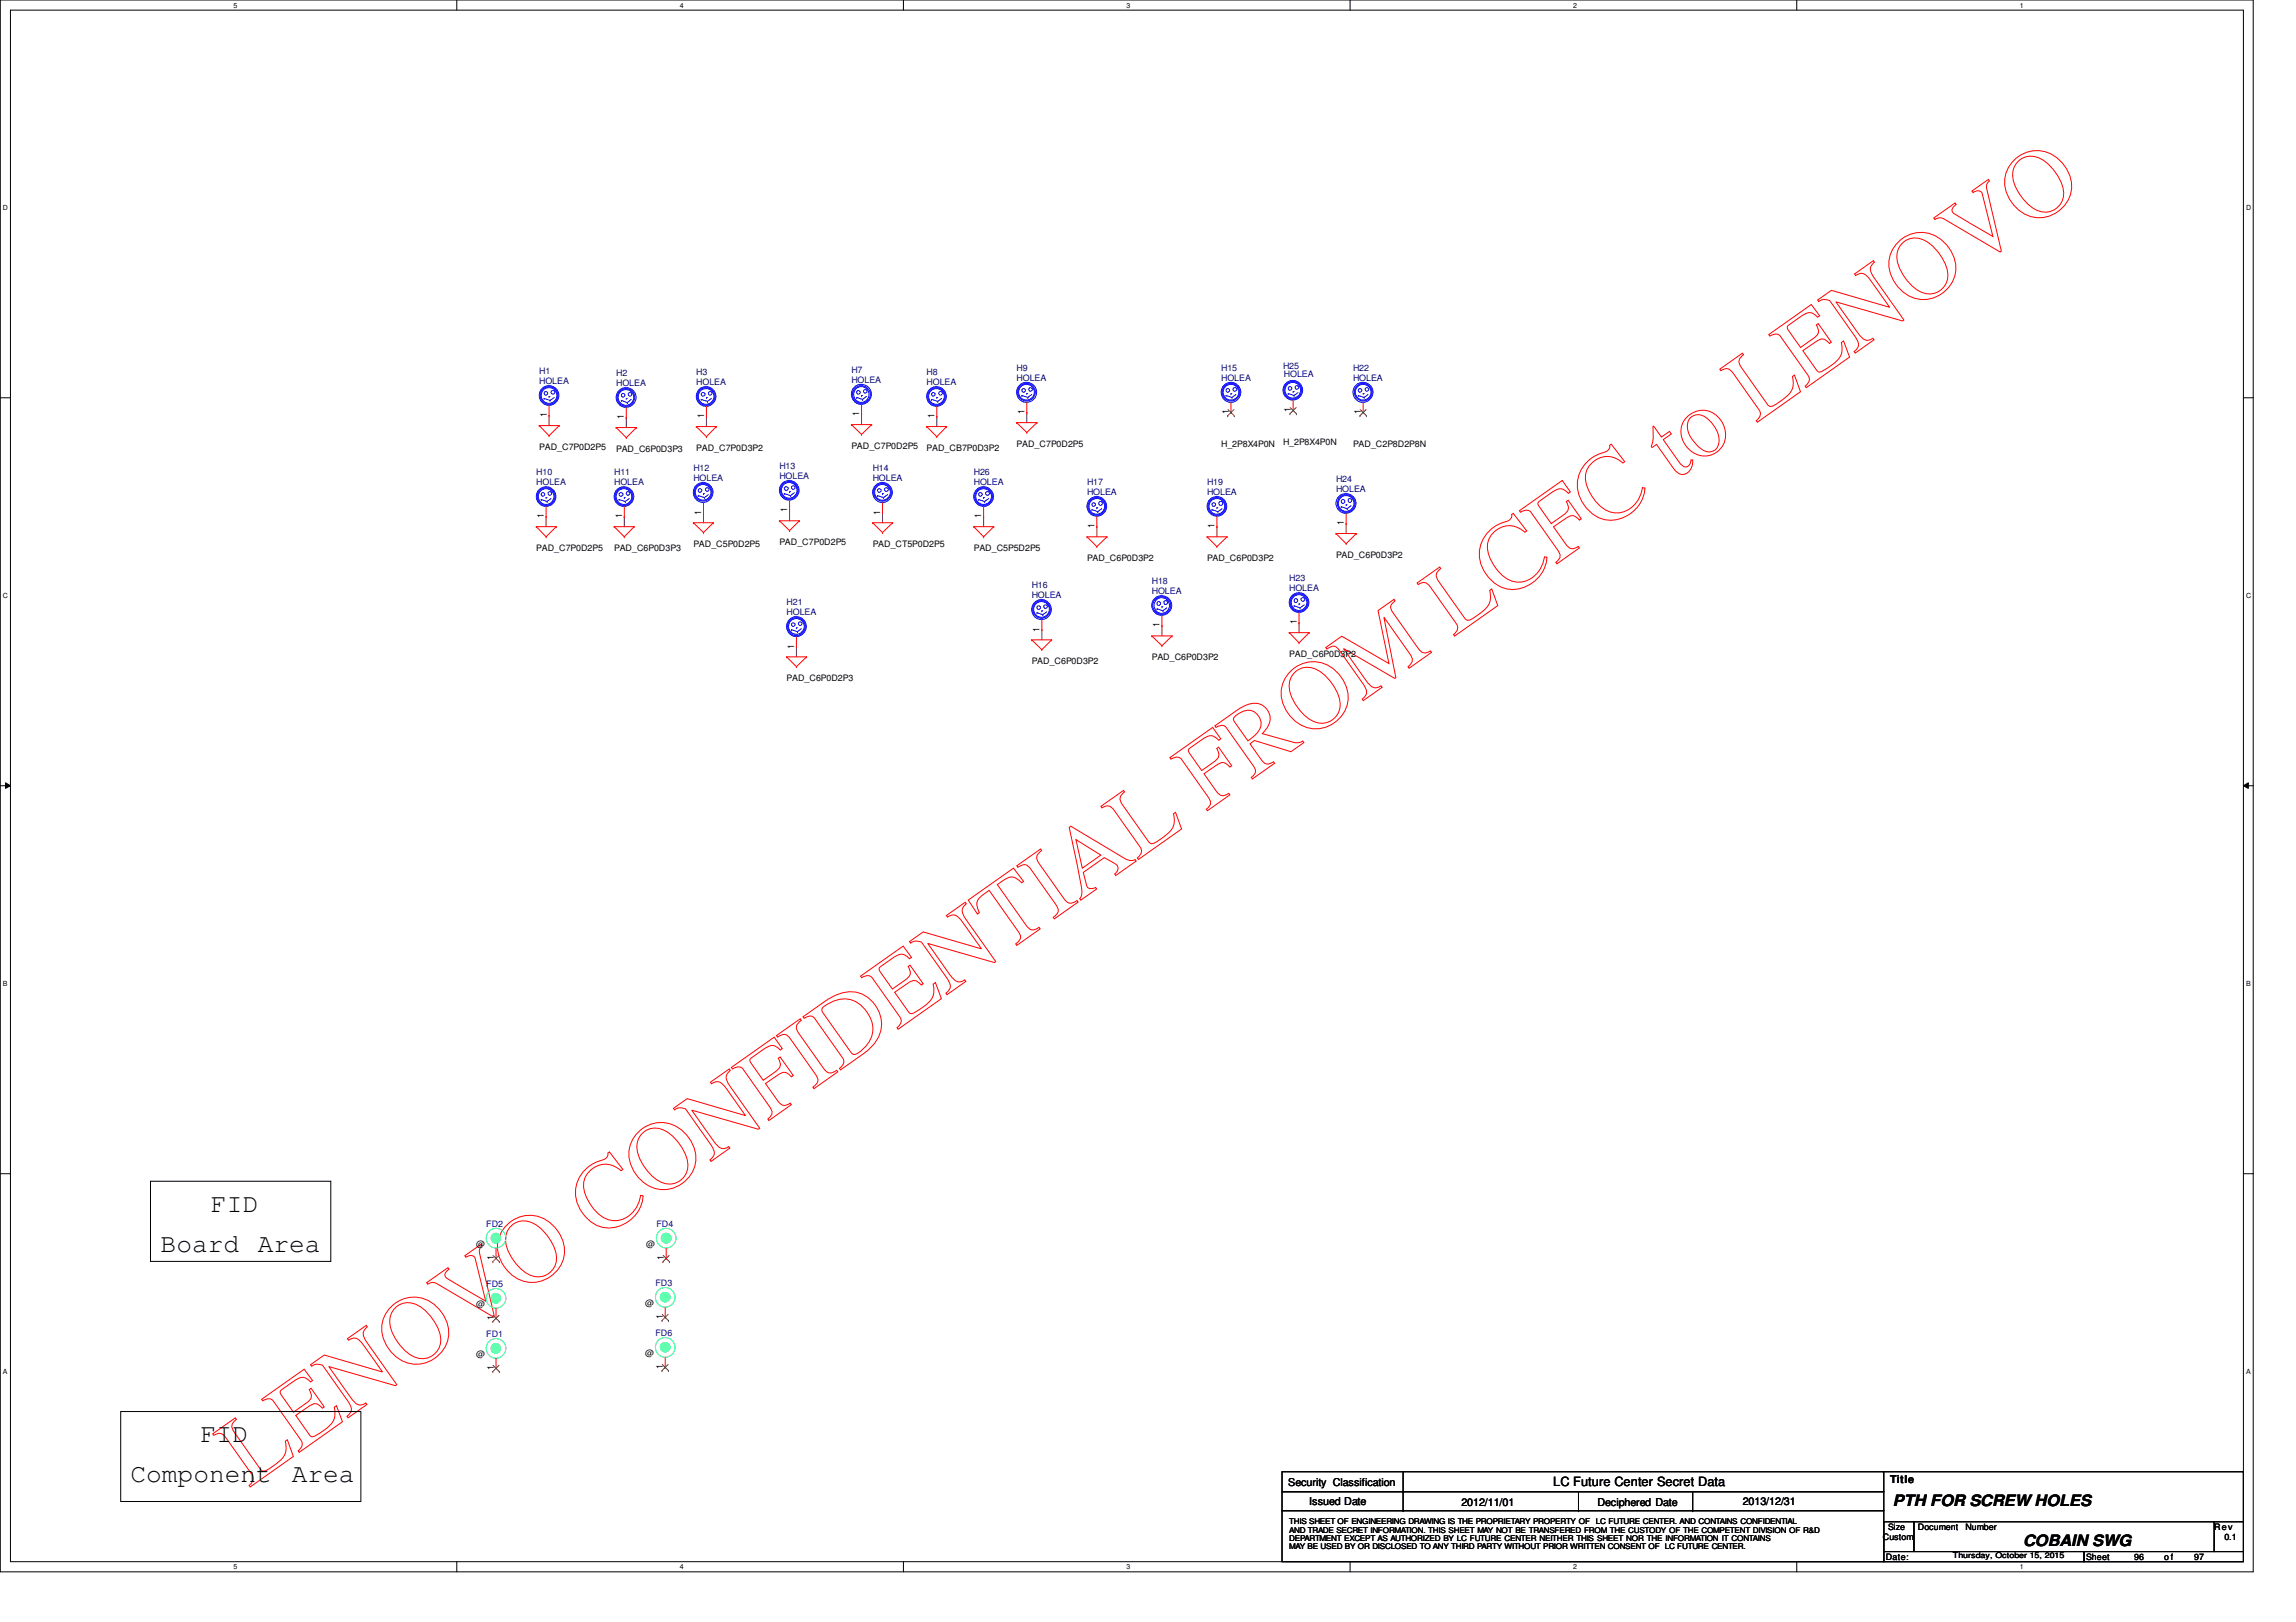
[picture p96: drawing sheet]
<svg xmlns="http://www.w3.org/2000/svg" width="297mm" height="210mm" viewBox="0 0 297 210" stroke-linecap="round" stroke-linejoin="round" font-family="sans-serif">
<defs><g id="words">
<text font-size="12.7" fill="#f00" x="32.2" y="192.5" transform="rotate(-35 32.2 192.5)">LENOVO CONFIDENTIAL FROM LCFC to LENOVO</text>
<g font-size="3.4">
<text x="27.3" y="156.8">FID</text>
<text x="20.8" y="162">Board</text>
<text x="33.4" y="162">Area</text>
<text x="16.9" y="191.8">Component</text>
<text x="25.9" y="186.6">FID</text>
<text x="37.8" y="191.8">Area</text>
</g>
<g font-size="2">
<text x="244.9" y="194.9">PTH FOR SCREW HOLES</text>
<text x="261.7" y="200.1">COBAIN SWG</text>
</g>
<text font-size="1.7" x="201" y="192.3">LC Future Center Secret Data</text>
<g font-size="1.4">
<text x="244.5" y="191.9">Title</text>
<text x="166.7" y="192.3">Security Classification</text>
<text x="169.4" y="194.7">Issued Date</text>
<text x="189.1" y="194.9">2012/11/01</text>
<text x="206.7" y="194.9">Deciphered Date</text>
<text x="225.5" y="194.7">2013/12/31</text>
</g>
<g font-size="1.2">
<text x="111.2" y="53.9" transform="rotate(-90 111.2 53.9)">1</text>
<text x="132.5" y="53.6" transform="rotate(-90 132.5 53.6)">1</text>
<text x="159" y="53.6" transform="rotate(-90 159 53.6)">1</text>
<text x="167" y="53.3" transform="rotate(-90 167 53.3)">1</text>
<text x="176.1" y="53.6" transform="rotate(-90 176.1 53.6)">1</text>
<text x="70.7" y="54" transform="rotate(-90 70.7 54)">1</text>
<text x="80.7" y="54.3" transform="rotate(-90 80.7 54.3)">1</text>
<text x="91.1" y="54.1" transform="rotate(-90 91.1 54.1)">1</text>
<text x="120.9" y="54.1" transform="rotate(-90 120.9 54.1)">1</text>
<text x="70.4" y="67.1" transform="rotate(-90 70.4 67.1)">1</text>
<text x="80.5" y="67.1" transform="rotate(-90 80.5 67.1)">1</text>
<text x="90.7" y="66.6" transform="rotate(-90 90.7 66.6)">1</text>
<text x="101.9" y="66.3" transform="rotate(-90 101.9 66.3)">1</text>
<text x="113.9" y="66.6" transform="rotate(-90 113.9 66.6)">1</text>
<text x="127" y="67.1" transform="rotate(-90 127 67.1)">1</text>
<text x="141.6" y="68.4" transform="rotate(-90 141.6 68.4)">1</text>
<text x="157.1" y="68.4" transform="rotate(-90 157.1 68.4)">1</text>
<text x="173.9" y="68" transform="rotate(-90 173.9 68)">1</text>
<text x="102.7" y="83.9" transform="rotate(-90 102.7 83.9)">1</text>
<text x="134.5" y="81.7" transform="rotate(-90 134.5 81.7)">1</text>
<text x="150" y="81.2" transform="rotate(-90 150 81.2)">1</text>
<text x="167.8" y="80.8" transform="rotate(-90 167.8 80.8)">1</text>
<text x="63.9" y="163.1" transform="rotate(-90 63.9 163.1)">1</text>
<text x="85.9" y="163.1" transform="rotate(-90 85.9 163.1)">1</text>
<text x="63.9" y="170.9" transform="rotate(-90 63.9 170.9)">1</text>
<text x="85.8" y="170.7" transform="rotate(-90 85.8 170.7)">1</text>
<text x="63.9" y="177.3" transform="rotate(-90 63.9 177.3)">1</text>
<text x="85.8" y="177.2" transform="rotate(-90 85.8 177.2)">1</text>
</g>
<g font-size="1.1" fill="#000080">
<text x="166" y="47.8">H25</text>
<text x="69.8" y="48.4">H1</text>
<text x="69.8" y="49.7">HOLEA</text>
<text x="79.7" y="48.6">H2</text>
<text x="79.7" y="50">HOLEA</text>
<text x="90.1" y="48.5">H3</text>
<text x="90.1" y="49.8">HOLEA</text>
<text x="110.1" y="48.3">H7</text>
<text x="110.1" y="49.6">HOLEA</text>
<text x="119.9" y="48.5">H8</text>
<text x="119.9" y="49.8">HOLEA</text>
<text x="131.5" y="48">H9</text>
<text x="131.5" y="49.3">HOLEA</text>
<text x="158" y="48">H15</text>
<text x="158" y="49.3">HOLEA</text>
<text x="166.1" y="48.8">HOLEA</text>
<text x="175" y="48">H22</text>
<text x="175" y="49.3">HOLEA</text>
<text x="69.4" y="61.5">H10</text>
<text x="69.4" y="62.8">HOLEA</text>
<text x="79.5" y="61.5">H11</text>
<text x="79.5" y="62.8">HOLEA</text>
<text x="89.7" y="61">H12</text>
<text x="89.7" y="62.3">HOLEA</text>
<text x="100.8" y="60.7">H13</text>
<text x="100.8" y="62">HOLEA</text>
<text x="112.9" y="61">H14</text>
<text x="112.9" y="62.3">HOLEA</text>
<text x="126" y="61.5">H26</text>
<text x="126" y="62.8">HOLEA</text>
<text x="140.6" y="62.8">H17</text>
<text x="140.6" y="64.1">HOLEA</text>
<text x="156.2" y="62.8">H19</text>
<text x="156.2" y="64.1">HOLEA</text>
<text x="172.8" y="62.4">H24</text>
<text x="172.8" y="63.7">HOLEA</text>
<text x="133.5" y="76.1">H16</text>
<text x="133.5" y="77.4">HOLEA</text>
<text x="149" y="75.6">H18</text>
<text x="149" y="76.9">HOLEA</text>
<text x="166.8" y="75.2">H23</text>
<text x="166.8" y="76.5">HOLEA</text>
<text x="101.8" y="78.3">H21</text>
<text x="101.8" y="79.6">HOLEA</text>
<text x="62.9" y="158.8">FD2</text>
<text x="84.9" y="158.8">FD4</text>
<text x="62.9" y="166.5">FD5</text>
<text x="84.8" y="166.4">FD3</text>
<text x="62.9" y="173">FD1</text>
<text x="84.8" y="172.9">FD6</text>
</g>
<g font-size="1.1">
<text x="69.8" y="58.3">PAD_C7P0D2P5</text>
<text x="79.7" y="58.5">PAD_C6P0D3P3</text>
<text x="90.1" y="58.4">PAD_C7P0D3P2</text>
<text x="110.1" y="58.1">PAD_C7P0D2P5</text>
<text x="119.9" y="58.4">PAD_CB7P0D3P2</text>
<text x="131.5" y="57.9">PAD_C7P0D2P5</text>
<text x="158" y="57.9">H_2P8X4P0N</text>
<text x="166" y="57.6">H_2P8X4P0N</text>
<text x="175" y="57.9">PAD_C2P8D2P8N</text>
<text x="69.4" y="71.3">PAD_C7P0D2P5</text>
<text x="79.5" y="71.3">PAD_C6P0D3P3</text>
<text x="89.7" y="70.8">PAD_C5P0D2P5</text>
<text x="100.8" y="70.6">PAD_C7P0D2P5</text>
<text x="112.9" y="70.8">PAD_CT5P0D2P5</text>
<text x="126" y="71.3">PAD_C5P5D2P5</text>
<text x="140.6" y="72.6">PAD_C6P0D3P2</text>
<text x="156.2" y="72.6">PAD_C6P0D3P2</text>
<text x="172.8" y="72.2">PAD_C6P0D3P2</text>
<text x="101.8" y="88.2">PAD_C6P0D2P3</text>
<text x="133.5" y="86">PAD_C6P0D3P2</text>
<text x="149" y="85.4">PAD_C6P0D3P2</text>
<text x="166.8" y="85">PAD_C6P0D3P2</text>
<text x="61.6" y="161.4">@</text>
<text x="83.6" y="161.4">@</text>
<text x="61.6" y="169.1">@</text>
<text x="83.5" y="169">@</text>
<text x="61.6" y="175.6">@</text>
<text x="83.5" y="175.5">@</text>
<text x="243.6" y="199.3">Custom</text>
<text x="244" y="201.9">Date:</text>
<text x="244.3" y="198">Size</text>
<text x="248.1" y="198">Document</text>
<text x="254.3" y="198">Number</text>
<text x="269.9" y="201.9">Sheet</text>
<text x="276.1" y="201.9">96</text>
<text x="280" y="201.9">o f</text>
<text x="283.9" y="201.9">97</text>
<text x="286.5" y="198">Rev</text>
<text x="287.8" y="199.3">0.1</text>
</g>
<g font-size="1">
<text x="166.8" y="197.3">THIS SHEET OF ENGINEERING DRAWING IS THE PROPRIETARY PROPERTY OF</text>
<text x="206.5" y="197.3">LC FUTURE CENTER. AND CONTAINS CONFIDENTIAL</text>
<text x="166.8" y="198.3">AND TRADE SECRET INFORMATION. THIS SHEET MAY NOT BE TRANSFERED FROM THE CUSTODY OF THE COMPETENT DIVISION OF R&amp;D</text>
<text x="166.8" y="199.4">DEPARTMENT EXCEPT AS AUTHORIZED BY LC FUTURE CENTER NEITHER THIS SHEET NOR THE INFORMATION IT CONTAINS</text>
<text x="166.8" y="200.4">MAY BE USED BY OR DISCLOSED TO ANY THIRD PARTY WITHOUT PRIOR WRITTEN CONSENT OF LC FUTURE CENTER.</text>
<text x="252.6" y="201.7">Thursday, October 15, 2015</text>
</g>
<g font-size=".9">
<text x="30.2" y="1">5</text>
<text x="88" y="1">4</text>
<text x="145.8" y="1">3</text>
<text x="203.5" y="1">2</text>
<text x="261.3" y="1">1</text>
<text x=".4" y="27.2">D</text>
<text x="290.6" y="27.2">D</text>
<text x=".4" y="77.3">C</text>
<text x="290.6" y="77.3">C</text>
<text x=".4" y="127.6">B</text>
<text x="290.6" y="127.6">B</text>
<text x=".4" y="177.8">A</text>
<text x="290.6" y="177.8">A</text>
<text x="30.2" y="203.1">5</text>
<text x="88" y="203.1">4</text>
<text x="145.8" y="203.1">3</text>
<text x="203.5" y="203.1">2</text>
<text x="261.3" y="203.1">1</text>
</g>
</g></defs>
<path d="M0 0h291.5v203.4h-291.5zM1.4 1.3h288.8v200.8h-288.8z" fill="none" stroke="#000" stroke-width=".13"/>
<g fill="#fff">
<path d="M30.2 .2h.5v1h-.5z"/>
<path d="M30.2 202.3h.5v1h-.5z"/>
</g>
<path d="M59.1 0v1.3M59.1 202.1v1.3" fill="none" stroke="#000" stroke-width=".13"/>
<g fill="#fff">
<path d="M88 .2h.5v1h-.5z"/>
<path d="M88 202.3h.5v1h-.5z"/>
</g>
<path d="M116.9 0v1.3M116.9 202.1v1.3" fill="none" stroke="#000" stroke-width=".13"/>
<g fill="#fff">
<path d="M145.8 .2h.5v1h-.5z"/>
<path d="M145.8 202.3h.5v1h-.5z"/>
</g>
<path d="M174.7 0v1.3M174.7 202.1v1.3" fill="none" stroke="#000" stroke-width=".13"/>
<g fill="#fff">
<path d="M203.5 .2h.5v1h-.5z"/>
<path d="M203.5 202.3h.5v1h-.5z"/>
</g>
<path d="M232.4 0v1.3M232.4 202.1v1.3" fill="none" stroke="#000" stroke-width=".13"/>
<g fill="#fff">
<path d="M261.3 .2h.5v1h-.5z"/>
<path d="M261.3 202.3h.5v1h-.5z"/>
<path d="M.4 26.4h.6v1h-.6z"/>
<path d="M290.6 26.4h.6v1h-.6z"/>
<path d="M.4 76.5h.6v1.1h-.6z"/>
<path d="M290.6 76.5h.6v1.1h-.6z"/>
</g>
<path d="M0 51.5h1.4M290.2 51.5h1.3" fill="none" stroke="#000" stroke-width=".13"/>
<g fill="#fff">
<path d="M.4 126.7h.6v1.1h-.6z"/>
<path d="M290.6 126.7h.6v1.1h-.6z"/>
</g>
<path d="M0 101.7h1.4M.7 101.3l.7 .4-.7 .3zM290.2 101.7l.7-.4v.7zM290.2 101.7h1.3" fill="none" stroke="#000" stroke-width=".13"/>
<path d="M.7 101.3l.7 .4-.7 .3zM290.2 101.7l.7-.4v.7z" fill="#000"/>
<g fill="#fff">
<path d="M.4 177h.5v1h-.5z"/>
<path d="M290.6 177h.5v1h-.5z"/>
</g>
<g fill="none" stroke="#000" stroke-width=".13">
<path d="M0 151.9h1.4M19.5 152.9h23.3v10.3h-23.3zM290.2 151.9h1.3M15.6 182.7h31.1v11.6h-31.1zM165.9 190.5h77.8v2.5h-77.8zM165.9 193h77.8v2.5h-77.8zM165.9 195.5h77.8v6.6h-77.8zM181.5 193h.1M181.5 195.5h.1M181.5 190.5v5M204.2 195.5h.1M204.2 193v2.5"/>
<path d="M219 195.5h.1M219 193v2.5M243.6 190.5h46.6M243.7 196.9h3.9v3.9h-3.9zM247.6 196.9h38.9v3.9h-38.9zM286.5 196.9h3.7v3.9h-3.7zM290.2 190.5h.1M290.2 190.5v6.4M243.7 200.8h25.9v1.3h-25.9zM269.6 200.8h20.6v1.3h-20.6z"/>
</g>
<g fill="none" stroke="#800040" stroke-width=".13">
<path d="M71 53.8h.1M71 53.8v1.3M81 54h.1M81 54v1.3M91.4 53.9h.1M91.4 53.9v1.3M111.5 53.6h.1M111.5 53.6v1.3M121.2 53.9h.1M121.2 53.9v1.3M132.8 53.4h.1M132.8 53.4v1.3"/>
<path d="M70.7 66.8h.1M70.7 66.8v1.4M80.8 66.8h.1M80.8 66.8v1.4M91 66.3h.1M91 66.3v1.3M102.1 66.1h.1M102.1 66.1v1.3M114.2 66.3h.1M114.2 66.3v1.3M127.3 66.8h.1M127.3 66.8v1.4"/>
<path d="M141.9 68.2h.1M141.9 68.2v1.3M157.4 68.2h.1M157.4 68.2v1.3M174.2 67.8h.1M174.2 67.8v1.2M103 83.7h.1M103 83.7v1.3M134.8 81.5h.1M134.8 81.5v1.3M150.3 81h.1M150.3 81v1.3"/>
<path d="M168.1 80.6h.1M168.1 80.6v1.3"/>
</g>
<g fill="none" stroke="#f00" stroke-width=".13">
<path d="M69.8 55.1h.1M69.8 55.1h2.5M69.8 55.1l1.2 1.3M71 56.4h.1M72.3 55.1h.1M72.3 55.1l-1.3 1.3M79.7 55.3h.1M79.7 55.3h2.6M79.7 55.3l1.3 1.3M81 56.6h.1M81 54h.1M81 52.7v1.3"/>
<path d="M82.3 55.3h.1M82.3 55.3l-1.3 1.3M90.1 55.2h.1M90.1 55.2h2.6M90.1 55.2l1.3 1.3M91.4 56.5h.1M92.7 55.2h.1M92.7 55.2l-1.3 1.3M110.1 54.9h.1M110.1 54.9h2.7M110.1 54.9l1.4 1.3M111.5 56.2h.1"/>
<path d="M112.8 54.9h.1M112.8 54.9l-1.3 1.3M119.9 55.2h.1M119.9 55.2h2.6M119.9 55.2l1.3 1.3M121.2 56.5h.1M122.5 55.2h.1M122.5 55.2l-1.3 1.3M131.5 54.7h.1M131.5 54.7h2.7M131.5 54.7l1.3 1.3M132.8 56h.1"/>
<path d="M134.2 54.7h.1M134.2 54.7l-1.4 1.3M176.4 53.4h.1M176.4 52.1v1.3M69.4 68.2h.1M69.4 68.2h2.6M69.4 68.2l1.3 1.3M70.7 69.5h.1M70.7 66.8h.1M70.7 65.6v1.2M72 68.2h.1M72 68.2l-1.3 1.3"/>
<path d="M79.5 68.2h.1M79.5 68.2h2.5M79.5 68.2l1.3 1.3M80.8 69.5h.1M80.8 66.8h.1M80.8 65.6v1.2M82 68.2h.1M82 68.2l-1.2 1.3M89.7 67.6h.1M89.7 67.6h2.6M89.7 67.6l1.3 1.3M91 68.9h.1"/>
<path d="M91 66.3h.1M91 65.1v1.2M92.3 67.6h.1M92.3 67.6l-1.3 1.3M100.8 67.4h.1M100.8 67.4h2.6M100.8 67.4l1.3 1.3M102.1 68.7h.1M102.1 66.1h.1M102.1 64.8v1.3M103.4 67.4h.1M103.4 67.4l-1.3 1.3"/>
<path d="M112.9 67.6h.1M112.9 67.6h2.6M112.9 67.6l1.3 1.3M114.2 68.9h.1M114.2 66.3h.1M114.2 65.1v1.2M115.5 67.6h.1M115.5 67.6l-1.3 1.3M126 68.2h.1M126 68.2h2.6M126 68.2l1.3 1.3M127.3 69.5h.1"/>
<path d="M127.3 66.8h.1M127.3 65.6v1.2M128.6 68.2h.1M128.6 68.2l-1.3 1.3M140.6 69.5h.1M140.6 69.5h2.6M140.6 69.5l1.3 1.2M141.9 70.7h.1M141.9 68.2h.1M141.9 66.8v1.4M143.2 69.5h.1M143.2 69.5l-1.3 1.2"/>
<path d="M156.2 69.5h.1M156.2 69.5h2.5M156.2 69.5l1.2 1.2M157.4 70.7h.1M157.4 68.2h.1M157.4 66.8v1.4M158.7 69.5h.1M158.7 69.5l-1.3 1.2M168.1 79.3v1.3M172.8 69h.1M172.8 69h2.7M172.8 69l1.4 1.4"/>
<path d="M174.2 70.4h.1M174.2 67.8h.1M174.2 66.5v1.3M175.5 69h.1M175.5 69l-1.3 1.4M101.8 85h.1M101.8 85h2.5M101.8 85l1.2 1.3M103 86.3h.1M103 83.7h.1M103 82.4v1.3M104.3 85h.1"/>
<path d="M104.3 85l-1.3 1.3M133.5 82.8h.1M133.5 82.8h2.6M133.5 82.8l1.3 1.3M134.8 84.1h.1M134.8 81.5h.1M134.8 80.2v1.3M136.1 82.8h.1M136.1 82.8l-1.3 1.3M149 82.3h.1M149 82.3h2.6M149 82.3l1.3 1.3"/>
<path d="M150.3 83.6h.1M151.6 82.3h.1M151.6 82.3l-1.3 1.3M166.8 81.9h.1M166.8 81.9h2.6M166.8 81.9l1.3 1.3M168.1 83.2h.1M168.1 80.6h.1M169.4 81.9h.1M169.4 81.9l-1.3 1.3"/>
</g>
<g fill="none" stroke="#00f" stroke-width=".13">
<path d="M80.4 51.8h.1M80.4 51.8l.7 .3M80.4 51h.4l.1 .1-.1 .2-.2 .1-.2-.1zM81 51.6h.1M81.1 52.1h.1M81.3 50.9h.4v.1v.2l-.2 .1-.2-.1zM81.7 51.7l-.6 .4M175.7 51.2h.1M175.7 51.2l.8 .2M175.8 50.4h.3l.1 .1-.1 .2-.2 .1-.1-.1zM176.4 50.9h.1M176.5 51.4h.1"/>
<path d="M176.7 50.2h.3l.1 .2-.1 .2h-.2h-.1zM177 51.1l-.5 .3M70 64.6h.1M70 64.6l.8 .3M70.1 63.8h.3l.1 .2-.1 .1-.2 .1-.1-.1zM70.7 64.4h.1M70.8 64.9h.1M71 63.7h.3l.1 .1-.1 .2-.2 .1-.1-.1zM71.3 64.5l-.5 .4M80.1 64.6h.1M80.1 64.6l.8 .3M80.8 64.4h.1"/>
<path d="M80.9 64.9h.1M81.1 63.7h.3l.1 .1-.1 .2-.2 .1-.1-.1zM81.4 64.5l-.5 .4M90.3 64.1h.1M90.3 64.1l.8 .3M90.4 63.3h.3l.1 .2-.1 .1-.2 .1-.1-.1zM91 63.9h.1M91.1 64.4h.1M91.3 63.2h.4v.1v.2l-.2 .1-.2-.1zM91.6 64l-.5 .4M101.5 63.9h.1M101.5 63.9l.8 .2"/>
<path d="M102.1 63.6h.1M102.1 63.6h.2M102.3 64.1h.1M102.5 62.9h.3l.1 .2-.1 .2h-.2h-.1zM102.8 63.8l-.5 .3M113.5 64.1h.1M113.5 64.1l.8 .3M113.6 63.3h.3l.1 .2-.1 .1-.2 .1-.1-.1zM114.2 63.9h.1M114.3 64.4h.1M114.8 64l-.5 .4M126.6 64.6h.1"/>
<path d="M126.6 64.6l.8 .3M126.7 63.8h.3l.1 .2-.1 .1-.2 .1-.1-.1zM127.3 64.4h.1M127.4 64.9h.1M127.9 64.5l-.5 .4M134.2 79.3h.1M134.2 79.3l.7 .2M134.2 78.5h.3l.1 .1-.1 .2-.1 .1-.2-.1zM134.8 79h.1M134.9 79.5h.1M135.1 78.3h.3l.1 .2-.1 .2h-.1h-.2zM135.4 79.2l-.5 .3"/>
<path d="M141.3 66h.1M141.3 66l.7 .2M141.3 65.1h.3l.1 .2-.1 .2h-.1h-.2zM141.9 65.7h.1M142 66.2h.1M142.2 65l.2-.1 .2 .1-.1 .3-.1 .1-.2-.1zM142.5 65.8l-.5 .4M156.8 66h.1M156.8 66l.8 .2M156.9 65.1h.3l.1 .2-.1 .2h-.2h-.1zM157.4 65.7h.1M157.4 65.7h.2"/>
<path d="M157.6 66.2h.1M158.1 65.8l-.5 .4M167.4 78.4h.1M167.4 78.4l.8 .3M167.5 77.5h.1l.3 .1-.1 .3-.2 .1-.1-.1zM168.1 78.1h.1M168.2 78.7h.1M168.7 78.3l-.5 .4M173.5 65.6h.1M173.5 65.6l.8 .2M173.6 64.7l.1-.1 .2 .2v.3l-.2 .1-.1-.1zM174.2 65.3h.1"/>
<path d="M174.3 65.8h.1M174.5 64.6l.1-.1 .2 .1v.3l-.2 .1-.1-.1zM174.8 65.4l-.5 .4M102.4 81.5h.1M102.4 81.5l.8 .2M102.5 80.7h.3l.1 .1-.1 .2-.2 .1-.1-.1zM103 81.2h.1M103 81.2h.2M103.2 81.7h.1M103.3 80.5h.4l.1 .2-.1 .2h-.2h-.2zM103.7 81.4l-.5 .3"/>
<circle cx="81" cy="51.4" r="1.02"/>
<circle cx="81" cy="51.4" r="1.14"/>
<circle cx="81" cy="51.4" r="1.28"/>
<circle cx="176.3" cy="50.8" r="1.3"/>
<circle cx="176.4" cy="50.8" r="1.02"/>
<circle cx="176.4" cy="50.8" r="1.14"/>
<circle cx="70.6" cy="64.3" r="1.02"/>
<circle cx="70.7" cy="64.3" r="1.27"/>
<circle cx="70.7" cy="64.3" r="1.14"/>
<circle cx="80.3" cy="64" r=".25"/>
<circle cx="80.7" cy="64.3" r="1.02"/>
<circle cx="80.7" cy="64.3" r="1.27"/>
<circle cx="80.7" cy="64.3" r="1.14"/>
<circle cx="91" cy="63.7" r="1.28"/>
<circle cx="91" cy="63.7" r="1.02"/>
<circle cx="91" cy="63.7" r="1.14"/>
<circle cx="101.7" cy="63.2" r=".25"/>
<circle cx="102.1" cy="63.5" r="1.02"/>
<circle cx="102.1" cy="63.5" r="1.27"/>
<circle cx="102.1" cy="63.5" r="1.14"/>
<circle cx="114.2" cy="63.7" r="1.28"/>
<circle cx="114.2" cy="63.7" r="1.02"/>
<circle cx="114.2" cy="63.7" r="1.14"/>
<circle cx="114.7" cy="63.3" r=".25"/>
<circle cx="127.2" cy="64.3" r="1.02"/>
<circle cx="127.2" cy="64.3" r="1.27"/>
<circle cx="127.3" cy="64.3" r="1.14"/>
<circle cx="127.8" cy="63.8" r=".25"/>
<circle cx="134.7" cy="78.9" r="1.28"/>
<circle cx="134.7" cy="78.9" r="1.02"/>
<circle cx="134.7" cy="78.9" r="1.14"/>
<circle cx="141.9" cy="65.5" r="1.02"/>
<circle cx="141.9" cy="65.5" r="1.27"/>
<circle cx="141.9" cy="65.5" r="1.14"/>
<circle cx="157.4" cy="65.5" r="1.02"/>
<circle cx="157.4" cy="65.5" r="1.27"/>
<circle cx="157.4" cy="65.5" r="1.14"/>
<circle cx="157.9" cy="65.2" r=".26"/>
<circle cx="168.1" cy="78" r="1.02"/>
<circle cx="168.1" cy="78" r="1.27"/>
<circle cx="168.1" cy="78" r="1.14"/>
<circle cx="168.6" cy="77.6" r=".25"/>
<circle cx="174.1" cy="65.2" r="1.28"/>
<circle cx="174.2" cy="65.1" r="1.02"/>
<circle cx="174.2" cy="65.1" r="1.14"/>
<circle cx="103" cy="81.1" r="1.28"/>
<circle cx="103" cy="81.1" r="1.15"/>
<circle cx="103" cy="81.1" r="1.02"/>
</g>
<path d="M175.9 53.8h.1M176 53l.8 .8M176.7 53l-.8 .8M176.8 53.8h.1" fill="none" stroke="#804000" stroke-width=".13"/>
<circle cx="64.1" cy="174.5" r=".63" fill="#00ff80"/>
<g fill="none" stroke="#00ff80" stroke-width=".13">
<circle cx="64.1" cy="174.5" r=".63"/>
<circle cx="64.2" cy="174.5" r="1.27"/>
</g>
<path d="M64.2 177.1h.1M64.2 175.8v1.3" fill="none" stroke="#f00" stroke-width=".13"/>
<path d="M63.8 177.5h.1M63.8 176.7l.8 .8M64.6 176.7l-.8 .8M64.6 177.5h.1" fill="none" stroke="#804000" stroke-width=".13"/>
<circle cx="64.1" cy="168" r=".63" fill="#00ff80"/>
<g fill="none" stroke="#00ff80" stroke-width=".13">
<circle cx="64.1" cy="168" r=".63"/>
<circle cx="64.2" cy="168" r="1.27"/>
</g>
<path d="M132.8 53.4h.1M132.8 52.1v1.3M64.2 170.6h.1M64.2 169.3v1.3" fill="none" stroke="#f00" stroke-width=".13"/>
<path d="M63.8 171h.1M63.8 170.2l.8 .8M64.6 170.2l-.8 .8M64.6 171h.1" fill="none" stroke="#804000" stroke-width=".13"/>
<g fill="none" stroke="#00f" stroke-width=".13">
<path d="M132.2 51.2h.1M132.2 51.2l.8 .2M132.3 50.4h.3l.1 .1-.1 .2-.2 .1-.1-.1zM132.8 50.9h.1M132.8 50.9h.2M133 51.4h.1M133.2 50.2h.3l.1 .2-.1 .2h-.2h-.1zM133.5 51.1l-.5 .3"/>
<circle cx="132.8" cy="50.8" r="1.02"/>
<circle cx="132.8" cy="50.8" r="1.14"/>
<circle cx="132.8" cy="50.8" r="1.3"/>
</g>
<circle cx="86.2" cy="160.2" r=".64" fill="#00ff80"/>
<g fill="none" stroke="#00ff80" stroke-width=".13">
<circle cx="86.2" cy="160.2" r=".64"/>
<circle cx="86.2" cy="160.2" r="1.27"/>
</g>
<path d="M167.3 53.1h.1M167.3 51.8v1.3M86.2 162.9h.1M86.2 161.5v1.4" fill="none" stroke="#f00" stroke-width=".13"/>
<path d="M166.9 53.6h.1M166.9 52.7l.8 .9M167.7 52.7l-.8 .9M167.7 53.6h.1M85.8 163.3h.1M85.8 162.5l.8 .8M86.6 162.5l-.8 .8M86.6 163.3h.1" fill="none" stroke="#804000" stroke-width=".13"/>
<g fill="none" stroke="#00f" stroke-width=".13">
<path d="M166.7 50.9h.1M166.7 50.9l.7 .3M166.7 50.1h.3l.1 .1-.1 .2-.1 .1-.2-.1zM167.3 50.7h.1M167.4 51.2h.1M167.6 50h.3l.1 .1-.1 .2-.1 .1-.2-.1zM167.9 50.8l-.5 .4"/>
<circle cx="167.3" cy="50.5" r="1.02"/>
<circle cx="167.3" cy="50.5" r="1.27"/>
<circle cx="167.3" cy="50.5" r="1.14"/>
</g>
<circle cx="86.1" cy="167.9" r=".63" fill="#00ff80"/>
<g fill="none" stroke="#00ff80" stroke-width=".13">
<circle cx="86.1" cy="167.9" r="1.27"/>
<circle cx="86.1" cy="167.9" r=".63"/>
</g>
<path d="M86.1 170.5h.1M86.1 169.2v1.3" fill="none" stroke="#f00" stroke-width=".13"/>
<path d="M85.6 170.9h.1M85.7 170.1l.8 .8M86.4 170.1l-.8 .8M86.5 170.9h.1" fill="none" stroke="#804000" stroke-width=".13"/>
<circle cx="64.1" cy="160.2" r=".63" fill="#00ff80"/>
<g fill="none" stroke="#00ff80" stroke-width=".13">
<circle cx="64.1" cy="160.2" r=".63"/>
<circle cx="64.2" cy="160.2" r="1.27"/>
</g>
<path d="M71 53.8h.1M71 52.5v1.3M150.3 79.7v1.3M150.3 81h.1M64.2 162.9h.1M64.2 161.5v1.4" fill="none" stroke="#f00" stroke-width=".13"/>
<path d="M63.8 163.3h.1M63.8 162.5l.8 .8M64.6 162.5l-.8 .8M64.6 163.3h.1" fill="none" stroke="#804000" stroke-width=".13"/>
<g fill="none" stroke="#00f" stroke-width=".13">
<path d="M70.4 51.6h.1M70.4 51.6l.8 .2M70.5 50.7h.3l.1 .2-.1 .2h-.2h-.1zM71 51.3h.1M71 51.3h.2M71.2 51.8h.1M71.7 51.4l-.5 .4M149.7 78.8h.1M149.7 78.8l.7 .2M149.7 77.9h.2l.2 .1v.3l-.2 .1-.2-.1zM150.3 78.5h.1M150.4 79h.1"/>
<path d="M150.6 77.8l.2-.1 .2 .1v.4h-.2h-.2zM151 78.7l-.6 .3"/>
<circle cx="71" cy="51.2" r="1.02"/>
<circle cx="71" cy="51.2" r="1.27"/>
<circle cx="71" cy="51.2" r="1.14"/>
<circle cx="71.5" cy="50.8" r=".25"/>
<circle cx="150.3" cy="78.3" r="1.01"/>
<circle cx="150.3" cy="78.4" r="1.28"/>
<circle cx="150.3" cy="78.4" r="1.15"/>
</g>
<circle cx="86.1" cy="174.4" r=".63" fill="#00ff80"/>
<g fill="none" stroke="#00ff80" stroke-width=".13">
<circle cx="86.1" cy="174.4" r="1.27"/>
<circle cx="86.1" cy="174.4" r=".63"/>
</g>
<path d="M91.4 53.9h.1M91.4 52.6v1.3M111.5 53.6h.1M111.5 52.4v1.2M121.2 53.9h.1M121.2 52.6v1.3M159.3 53.4h.1M159.3 52.1v1.3M86.1 177h.1M86.1 175.7v1.3" fill="none" stroke="#f00" stroke-width=".13"/>
<path d="M158.8 53.8h.1M158.9 53l.8 .8M159.6 53l-.8 .8M159.7 53.8h.1M85.6 177.4h.1M85.7 176.6l.8 .8M86.4 176.6l-.8 .8M86.5 177.4h.1" fill="none" stroke="#804000" stroke-width=".13"/>
<g fill="none" stroke="#00f" stroke-width=".13">
<path d="M90.7 51.7h.1M90.7 51.7l.8 .2M91.4 51.4h.1M91.5 51.9h.1M91.7 50.7h.3l.1 .2-.1 .2h-.1h-.2zM92 51.6l-.5 .3M110.8 51.4h.1M110.8 51.4l.8 .3M110.9 50.6h.3l.1 .2-.1 .1-.2 .1-.1-.1zM111.5 51.2h.1M111.6 51.7h.1M111.8 50.5h.3l.1 .1-.1 .2-.2 .1-.1-.1z"/>
<path d="M112.1 51.3l-.5 .4M120.5 51.7h.1M120.5 51.7l.8 .2M120.6 50.9h.3l.1 .1-.1 .2-.2 .1-.1-.1zM121.2 51.4h.1M121.3 51.9h.1M121.5 50.7h.3l.1 .2-.1 .2h-.1h-.2zM121.8 51.6l-.5 .3M158.6 51.2h.1M158.6 51.2l.8 .2M158.7 50.4h.3l.1 .1-.1 .2-.2 .1-.1-.1zM159.3 50.9h.1"/>
<path d="M159.4 51.4h.1M159.9 51.1l-.5 .3"/>
<circle cx="91" cy="51" r=".25"/>
<circle cx="91.3" cy="51.3" r="1.02"/>
<circle cx="91.4" cy="51.3" r="1.27"/>
<circle cx="91.4" cy="51.3" r="1.14"/>
<circle cx="111.4" cy="51" r="1.01"/>
<circle cx="111.4" cy="51" r="1.3"/>
<circle cx="111.4" cy="51.1" r="1.15"/>
<circle cx="121.2" cy="51.3" r="1.02"/>
<circle cx="121.2" cy="51.3" r="1.27"/>
<circle cx="121.2" cy="51.3" r="1.14"/>
<circle cx="159.2" cy="50.8" r="1.28"/>
<circle cx="159.3" cy="50.8" r="1.02"/>
<circle cx="159.3" cy="50.8" r="1.14"/>
<circle cx="159.8" cy="50.4" r=".25"/>
</g>
<use href="#words"/>
</svg>
